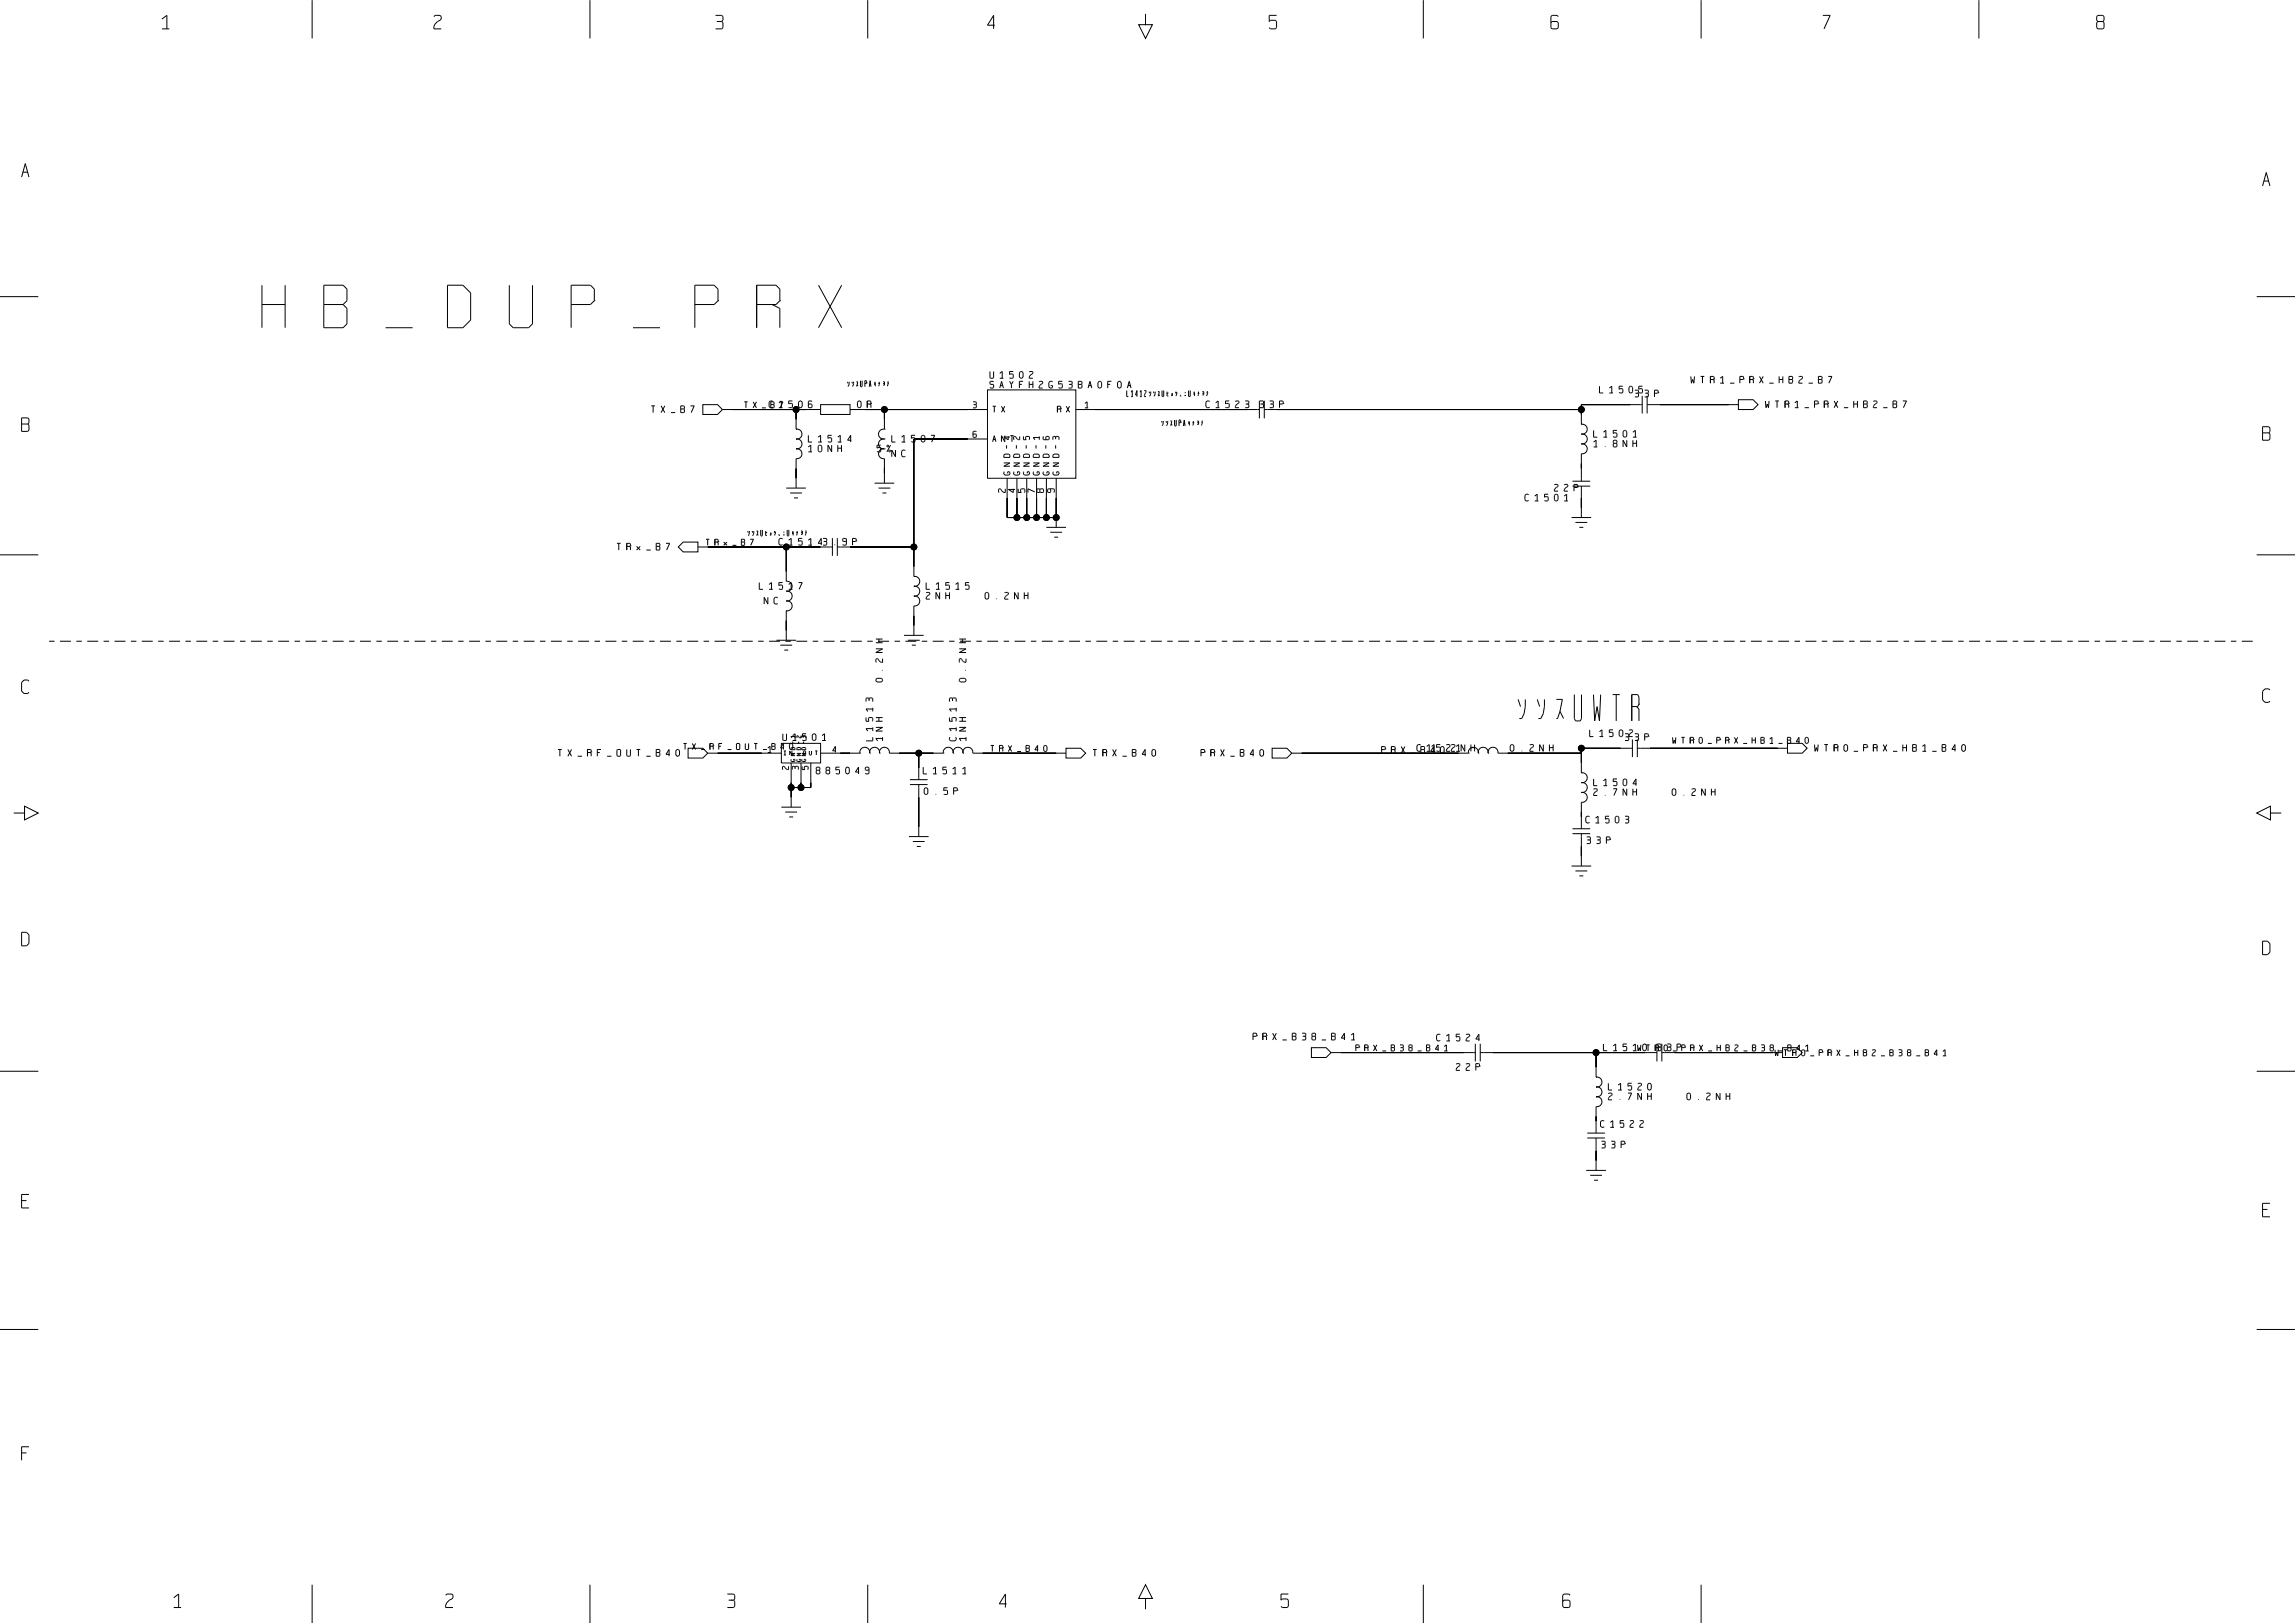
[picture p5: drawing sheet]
<svg xmlns="http://www.w3.org/2000/svg" width="594mm" height="420mm" viewBox="0 0 594 420" stroke-linecap="round" stroke-linejoin="round" font-family="sans-serif">
<defs><g id="words">
<text font-size="15.9" x="63.5" y="87.8">HB_DUP_PRX</text>
<text font-size="9.9" x="375" y="188.4">¿¿½üWTR</text>
<g font-size="4.9">
<text x="40.6" y="7.1">1</text>
<text x="110.8" y="7.1">2</text>
<text x="183.8" y="7.1">3</text>
<text x="254" y="7.1">4</text>
<text x="327" y="7.1">5</text>
<text x="399.7" y="7.1">6</text>
<text x="470.3" y="7.1">7</text>
<text x="541.2" y="7.1">8</text>
<text x="4.2" y="45.6">A</text>
<text x="583.8" y="47.7">A</text>
<text x="4.2" y="111.2">B</text>
<text x="583.8" y="113.7">B</text>
<text x="4.2" y="178.9">C</text>
<text x="583.8" y="181.4">C</text>
<text x="4.2" y="244.2">D</text>
<text x="583.8" y="246.7">D</text>
<text x="4.2" y="312.3">E</text>
<text x="583.8" y="314.4">E</text>
<text x="4.2" y="377.5">F</text>
<text x="43.7" y="415.6">1</text>
<text x="113.9" y="415.6">2</text>
<text x="186.6" y="415.6">3</text>
<text x="257.2" y="415.6">4</text>
<text x="329.8" y="415.6">5</text>
<text x="402.9" y="415.6">6</text>
</g>
<g font-size="2.5">
<text x="255.4" y="97.1">U1502</text>
<text x="255.4" y="99.6">SAYFH2G53BA0F0A</text>
<text x="436.7" y="99.8">WTR1_PRX_HB2_B7</text>
<text x="167.9" y="106.8">TX_B7</text>
<text x="198.6" y="106.2">C1506</text>
<text x="221.2" y="106.2">0R</text>
<text x="311.5" y="106.2">C1523</text>
<text x="325.3" y="106.2">33P</text>
<text x="413.5" y="102.3">L1505</text>
<text x="422.3" y="103.4">33P</text>
<text x="455.8" y="105.3">WTR1_PRX_HB2_B7</text>
<text x="208.1" y="113.7">L1514</text>
<text x="411.3" y="112.3">L1501</text>
<text x="208.1" y="116.1">10NH</text>
<text x="220.5" y="116.1">¡À5%</text>
<text x="230" y="115">L1507</text>
<text x="230" y="118.9">NC</text>
<text x="411.3" y="114.7">1.8NH</text>
<text x="259" y="128.1" transform="rotate(-90 259 128.1)">2</text>
<text x="261.5" y="128.1" transform="rotate(-90 261.5 128.1)">4</text>
<text x="264" y="128.1" transform="rotate(-90 264 128.1)">5</text>
<text x="266.4" y="128.1" transform="rotate(-90 266.4 128.1)">7</text>
<text x="268.9" y="128.1" transform="rotate(-90 268.9 128.1)">8</text>
<text x="271.7" y="128.1" transform="rotate(-90 271.7 128.1)">9</text>
<text x="394.1" y="130.2">C1501</text>
<text x="401.5" y="126.4">22P</text>
<text x="159.1" y="142.4">TRx_B7</text>
<text x="201.1" y="141.8">C15143.9P</text>
<text x="195.4" y="153.1">L1517</text>
<text x="238.8" y="151.8">L1515</text>
<text x="238.8" y="154.2">2NH</text>
<text x="248.7" y="154.2">¡À0.2NH</text>
<text x="196.8" y="157">NC</text>
<text x="227.3" y="182.7" transform="rotate(-90 227.3 182.7)">¡À0.2NH</text>
<text x="248.8" y="182.7" transform="rotate(-90 248.8 182.7)">¡À0.2NH</text>
<text x="201.8" y="190.9">U1501</text>
<text x="410.6" y="191.2">L1502</text>
<text x="144.6" y="195.7">TX_RF_OUT_B40</text>
<text x="224.8" y="192.6" transform="rotate(-90 224.8 192.6)">L1513</text>
<text x="227.3" y="192.6" transform="rotate(-90 227.3 192.6)">1NH</text>
<text x="246.3" y="192.6" transform="rotate(-90 246.3 192.6)">C1513</text>
<text x="248.8" y="192.6" transform="rotate(-90 248.8 192.6)">1NH</text>
<text x="281.9" y="195.7">TRX_B40</text>
<text x="310.4" y="195.7">PRX_B40</text>
<text x="356.7" y="195.4">PRX_B40</text>
<text x="366.2" y="195.1">C1521</text>
<text x="370.4" y="195.1">1.2NH</text>
<text x="385.2" y="195.1">¡À0.2NH</text>
<text x="419.8" y="192.3">33P</text>
<text x="468.5" y="194.2">WTR0_PRX_HB1_B40</text>
<text x="210.3" y="199.4">885049</text>
<text x="238.1" y="199.4">L1511</text>
<text x="411.3" y="202.6">L1504</text>
<text x="238.1" y="204.7">0.5P</text>
<text x="411.3" y="205">2.7NH</text>
<text x="426.2" y="205">¡À0.2NH</text>
<text x="409.6" y="212.1">C1503</text>
<text x="409.6" y="217.4">33P</text>
<text x="324.2" y="269">PRX_B38_B41</text>
<text x="371.1" y="269.9">C1524</text>
<text x="414.5" y="272.3">L1510</text>
<text x="428.3" y="272.3">33P</text>
<text x="376.1" y="277.6">22P</text>
<text x="415.2" y="281.2">L1520</text>
<text x="415.2" y="283.7">2.7NH</text>
<text x="430" y="283.7">¡À0.2NH</text>
<text x="413.1" y="290.8">C1522</text>
<text x="413.5" y="296.1">33P</text>
</g>
<g font-size="2.1">
<text x="214.1" y="100.5">¿¿½üPA·ÅÖÃ</text>
<text x="192.3" y="106.2">TX_B7</text>
<text x="251.2" y="106.2">3</text>
<text x="256.1" y="106.7">TX</text>
<text x="273" y="106.7">RX</text>
<text x="282.2" y="103">L1412¿¿½üË«¹¤Æ÷·ÅÖÃ</text>
<text x="251.2" y="113.6">6</text>
<text x="295.3" y="110.8">¿¿½üPA·ÅÖÃ</text>
<text x="256.1" y="114.1">ANT</text>
<text x="260.8" y="123.5" transform="rotate(-90 260.8 123.5)">GND-4</text>
<text x="263.3" y="123.5" transform="rotate(-90 263.3 123.5)">GND-2</text>
<text x="265.8" y="123.5" transform="rotate(-90 265.8 123.5)">GND-5</text>
<text x="268.6" y="123.5" transform="rotate(-90 268.6 123.5)">GND-1</text>
<text x="271.1" y="123.5" transform="rotate(-90 271.1 123.5)">GND-6</text>
<text x="273.5" y="123.5" transform="rotate(-90 273.5 123.5)">GND-3</text>
<text x="182.4" y="141.8">TRx_B7</text>
<text x="186.3" y="139.3">¿¿½üË«¹¤Æ÷·ÅÖÃ</text>
<text x="177.1" y="194.4">TX_RF_OUT_B40</text>
<text x="197.9" y="195.1">1</text>
<text x="214.5" y="195.1">4</text>
<text x="256.1" y="195.1">TRX_B40</text>
<text x="433.2" y="193">WTR0_PRX_HB1_B40</text>
<text x="202.8" y="199.7" transform="rotate(-90 202.8 199.7)">2</text>
<text x="205.6" y="199.7" transform="rotate(-90 205.6 199.7)">3</text>
<text x="208" y="199.7" transform="rotate(-90 208 199.7)">5</text>
<text x="351" y="272.3">PRX_B38_B41</text>
<text x="424.7" y="272.3">WTR0_PRX_HB2_B38_B41</text>
<text x="460" y="273.8">WTR0_PRX_HB2_B38_B41</text>
</g>
<g font-size="1.4">
<text x="202.1" y="195.4">IN</text>
<text x="205.3" y="197.6" transform="rotate(-90 205.3 197.6)">GND-1</text>
<text x="206.7" y="197.6" transform="rotate(-90 206.7 197.6)">GND-2</text>
<text x="207.8" y="195.4">OUT</text>
<text x="208.1" y="197.6" transform="rotate(-90 208.1 197.6)">GND-3</text>
</g>
</g></defs>
<g fill="none" stroke="#000" stroke-width=".26">
<path d="M80.8 0v9.9M152.6 0v9.9M224.5 0v9.9M296.4 3.6v2.8h1.7l-1.7 3.5-1.8-3.5h1.8M368.2 0v9.9M440.1 0v9.9M511.9 0v9.9M0 76.7h9.9M583.8 76.7h9.9M291.8 99.7h.6M292.1 98.6l.5 1.8M473 97.4h.9l-.8 1.7"/>
<path d="M181.8 104.7h3.8l1.3 1.2-1.3 1.3h-3.8zM186.9 105.9h19v5.1M192.6 103.9h.8M193 103.9v1.6M194.8 103.9l.9 1.6M195.7 103.9l-.9 1.6M205.9 111h.1M205.9 113.6h.1M205.9 116.1h.1M206 111a1.29 1.29 0 0 1 1.5 1.3 1.29 1.29 0 0 1-1.5 1.3M206 113.5a1.29 1.29 0 0 1 1.5 1.3 1.29 1.29 0 0 1-1.5 1.3M206 116.1a1.29 1.29 0 0 1 1.5 1.3 1.29 1.29 0 0 1-1.5 1.2l-.1 7.6"/>
<path d="M208.5 105.9h3.8M212.3 104.7h7.6v2.5h-7.6zM219.9 105.9h35.6M228.8 111a1.29 1.29 0 0 0-1.5 1.3 1.29 1.29 0 0 0 1.5 1.3M228.8 116.1a1.29 1.29 0 0 0-1.5 1.3 1.29 1.29 0 0 0 1.5 1.2v6.4M228.8 111h.1M228.8 105.9v5.1M251.7 103.9l.9 .2M255.5 100.9h22.8v22.8h-22.8zM255.5 113.6h-19.1v35.5M261.4 112.7h.8M262.2 113l.2-.1 .4 .1"/>
<path d="M263.8 112.9v.8M264.8 112.9v.8M265.3 113l.2-.1 .8 .1M268.9 112.9v.8M268.9 113.2h-1.6l.4 .5M270 112.9l-.2 .1M270.6 113l.1-.1 .7 .1M272.4 113l.1-.1 1.5 .1M278.3 105.9h47M280.7 105.5h.8M280.7 104.4l.5-.5v1.6M325.8 103.6v4.6"/>
<path d="M327.1 103.6v4.6M330.4 105.9h78.7M409.1 109.7h.1M409.1 112.3h.1M409.1 114.8h.1M409.1 117.4v7.1M409.1 109.7a1.29 1.29 0 0 1 1.5 1.3 1.29 1.29 0 0 1-1.5 1.3 1.29 1.29 0 0 1 1.5 1.3 1.29 1.29 0 0 1-1.5 1.2 1.29 1.29 0 0 1 1.5 1.3 1.29 1.29 0 0 1-1.5 1.3M422.4 111.8l.7-.5v1.8M424.8 104.7h-15.7v5M424.8 102.4v4.5M426.1 104.7h23.6M426.1 102.4v4.5"/>
<path d="M449.7 103.4h3.8l1.3 1.3-1.3 1.2h-3.8zM492.3 103.7h.9l-.8 1.8M182.6 139.5h.9M183.1 139.5v1.6M185.6 139.5h-.7v1.6M194.9 139.5l-.7 1.6M203.4 126.2h5.1M204.4 127.5h3.1M205.4 128.8h1.1M205.9 123.7h.1M215.3 139.2v4.6M216.6 139.2v4.6"/>
<path d="M226.3 125h5M227.3 126.2h3M228.3 127.5h1M228.8 122.4h.1M260.5 123.7v10.2h12.7M260.9 126.6h1.7M263.1 123.7v10.2M265.6 123.7v10.2M265.9 126.4l1.8 .8M268.2 123.7v10.2M270.7 136.4h5.1M270.7 123.7v10.2"/>
<path d="M271.2 126.4h1.4l.2 .2-.2 .8M271.7 137.7h3.1M272.7 138.9h1M273.2 133.9h.1M273.2 123.7v12.7M406.6 133.9h5M406.8 124.5h4.6M406.8 125.7h4.6M407.6 135.1h3M408.6 136.4h1M409.1 131.3h.1M409.1 125.7v8.2"/>
<path d="M0 143.5h9.9M175.5 141.5l1.2-1.3h3.9v2.6h-3.9zM180.6 141.5h31.7M203.4 158h.1M203.4 155.5h.1M203.4 141.5v8.9a1.29 1.29 0 0 1 1.5 1.2 1.29 1.29 0 0 1-1.5 1.3 1.29 1.29 0 0 1 1.5 1.3 1.29 1.29 0 0 1-1.5 1.3M203.4 158v7.6M203.4 155.5a1.29 1.29 0 0 1 1.5 1.2 1.29 1.29 0 0 1-1.5 1.3M206.6 150.7h.9l-.8 1.7M219.9 141.5h16.5M236.4 149.1h.1M236.4 151.6h.1"/>
<path d="M236.4 154.2h.1M236.4 156.7v7.6M236.4 149.1a1.29 1.29 0 0 1 1.5 1.3 1.29 1.29 0 0 1-1.5 1.2 1.29 1.29 0 0 1 1.5 1.3 1.29 1.29 0 0 1-1.5 1.3 1.29 1.29 0 0 1 1.5 1.3 1.29 1.29 0 0 1-1.5 1.2M265 154h.9M265.9 153.2v1.8M583.8 143.5h9.9M200.9 165.6h5M201.9 166.9h3M202.9 168.1h1M203.4 163.1h.1M226.6 165.3h1.7M227.4 165.3v.9"/>
<path d="M233.9 164.3h5.1M234.9 165.6h3M235.9 166.9h1M236.4 161.8h.1M248.2 165.3h1.7M249 165.3v.9M178 193.5h3.8l1.3 1.3-1.3 1.3h-3.8zM185.6 194.8h16.5M202.1 192.3h10.2v5.1h-10.2zM204.7 197.4v11.4M205.8 198.2h.6M207.2 197.4v6.3"/>
<path d="M208.2 198.2l.9 .2-.2 .7M209.8 197.4v6.3h-5.1M212.3 194.8h10.2M212.7 191.5h.9M222.5 194.8a1.29 1.29 0 0 1 1.2-1.5 1.29 1.29 0 0 1 1.3 1.5M222.5 194.8h.1M224 191.6h1.8M224 188.5h1.8M224 183.4h1.8M225 194.8a1.29 1.29 0 0 1 1.3-1.5 1.29 1.29 0 0 1 1.2 1.5M225 194.8h.1M225.8 183.1v.9"/>
<path d="M226.6 191h1.7M226.6 188.1h1.7l-1.7 1h1.7M226.6 185.6h1.7M226.6 186.6h1.7M227.5 194.8a1.29 1.29 0 0 1 1.3-1.5 1.29 1.29 0 0 1 1.3 1.5h13.9M227.5 194.8h.1M228.3 190.7v.9M237.7 194.8v6.9M244 194.8a1.29 1.29 0 0 1 1.3-1.5 1.29 1.29 0 0 1 1.3 1.5M244 194.8h.1M245.6 188.5h1.8M245.6 183.4h1.8"/>
<path d="M246.6 194.8a1.29 1.29 0 0 1 1.2-1.5 1.29 1.29 0 0 1 1.3 1.5M246.6 194.8h.1M247.4 183.1v.9M248.2 191h1.7M248.2 188.1h1.7l-1.7 1h1.7M248.2 185.6h1.7M248.2 186.6h1.7M249.1 194.8a1.29 1.29 0 0 1 1.3-1.5 1.29 1.29 0 0 1 1.3 1.5h24.1M249.1 194.8h.1M249.9 190.7v.9M256.3 192.8h.8M256.7 192.8v1.6"/>
<path d="M259.4 193l-.8-.2v1.6M260.9 192.8l.8 1.6M261.7 192.8l-.8 1.6M266.3 193l-.9-.2v.7M267.7 194l.7-1.2v1.6M270 193.1l.3-.3 .6 .3M275.8 193.5h3.8l1.3 1.3-1.3 1.3h-3.8zM329.1 193.5h3.8l1.3 1.3-1.3 1.3h-3.8zM334.2 194.8h43.2M382.4 194.8a1.29 1.29 0 0 1 1.3-1.5 1.29 1.29 0 0 1 1.3 1.5M390.1 194.8h19M409.1 199.9h.1"/>
<path d="M409.1 193.5v6.4M409.1 199.9a1.29 1.29 0 0 1 1.5 1.3 1.29 1.29 0 0 1-1.5 1.2 1.29 1.29 0 0 1 1.5 1.3 1.29 1.29 0 0 1-1.5 1.3 1.29 1.29 0 0 1 1.5 1.2 1.29 1.29 0 0 1-1.5 1.3M422.3 191.3v4.5M423.6 191.3v4.5M426.9 193.5h33M445 190.9l-.9-.2v1.6M447.3 190.9l-.9-.2v1.6M448.7 190.7l.8 1.6M449.5 190.7l-.8 1.6M453.3 190.7v1.6M454.1 190.7v1.6M456.4 190.9l-.9-.2v.7"/>
<path d="M457.8 191.2l.6-.5v1.6M462.4 192.3h3.8l1.3 1.2-1.3 1.3h-3.8zM463.3 190.9l-.9-.2v.7M464.7 191.9l.7-1.2v1.6M467 191l.3-.3 .5 .3v1l-.3 .3-.5-.3M507.8 192.6h.3l.4 .3v1.1l-.4 .3h-.3M3.6 210.3h2.7v-1.8l3.6 1.8-3.6 1.8v-1.8M202.1 208.8h5.1M203.2 210h3M204.2 211.3h1M204.7 206.2h.1M235.2 216.4h5"/>
<path d="M235.4 202.9h4.6M235.4 201.7h4.6M236.2 217.7h3M237.2 218.9h1M237.7 213.9h.1M237.7 203.7v12.7M249 200.2h.9M406.8 215.6h4.6M406.8 214.4h4.6M409.1 202.4h.1M409.1 205h.1M409.1 207.5v2.5"/>
<path d="M409.1 211.3v3.1M409.1 216.4v7.6M442.7 204.8h1M443.7 204v1.8M587.4 210.3v-1.8l-3.6 1.8 3.6 1.8v-1.8h2.8M406.6 224h5M407.6 225.3h3M408.6 226.6h1M409.1 221.5h.1M0 277.1h9.9M339.3 271h3.8l1.2 1.3-1.2 1.2h-3.8zM344.3 272.3h37.4"/>
<path d="M373.6 271.8h.9M374.2 270.3v1.5M381.7 270v4.6M382.9 272.3h42.7M382.9 270v4.6M412.9 278.6h.1M412.9 272.3v6.3M412.9 278.6a1.29 1.29 0 0 1 1.5 1.3 1.29 1.29 0 0 1-1.5 1.3M428.7 270v4.6M429.9 270v4.6M433.2 272.3h25.4M461.2 271h3.8l1.2 1.3-1.2 1.2h-3.8z"/>
<path d="M467.1 270.7l.5-.4v1.5M502.6 273.1h.9M502.6 272l.6-.5v1.6M583.8 277.1h9.9M410.6 294.4h4.6M410.6 293.1h4.6M412.9 281.2h.1M412.9 283.7h.1M412.9 290v3.1M412.9 295.1v7.6M412.9 281.2a1.29 1.29 0 0 1 1.5 1.2 1.29 1.29 0 0 1-1.5 1.3M412.9 283.7a1.29 1.29 0 0 1 1.5 1.3 1.29 1.29 0 0 1-1.5 1.2v2.6"/>
<path d="M446.6 283.5h.9M447.5 282.7v1.8M410.4 302.7h5M411.4 304h3M412.4 305.3h1M412.9 300.2h.1M0 343.9h9.9M583.8 343.9h9.9M80.8 409.9v9.9M152.6 409.9v9.9M224.5 409.9v9.9M296.4 413.5h1.7l-1.7-3.6-1.8 3.6h1.8v2.8"/>
<path d="M368.2 409.9v9.9M440.1 409.9v9.9"/>
<circle cx="228.8" cy="105.9" r=".76"/>
<circle cx="409.1" cy="105.9" r=".76"/>
<circle cx="263.1" cy="133.9" r=".76"/>
<circle cx="265.6" cy="133.9" r=".76"/>
<circle cx="268.2" cy="133.9" r=".76"/>
<circle cx="270.7" cy="133.9" r=".76"/>
<circle cx="273.2" cy="133.9" r=".76"/>
<circle cx="236.4" cy="141.5" r=".76"/>
<circle cx="237.7" cy="194.8" r=".76"/>
<circle cx="409.1" cy="193.5" r=".76"/>
<circle cx="204.7" cy="203.7" r=".76"/>
<circle cx="207.2" cy="203.7" r=".76"/>
<circle cx="412.9" cy="272.3" r=".76"/>
</g>
<g fill="#000" stroke="#000" stroke-width=".26">
<path d="M189.4 105.9h16.5z" fill-rule="evenodd"/>
<path d="M205.9 105.9v2.6z" fill-rule="evenodd"/>
<path d="M223.7 105.9h5.1z" fill-rule="evenodd"/>
<path d="M228.8 105.9v2.6z" fill-rule="evenodd"/>
<path d="M236.4 113.6v27.9z" fill-rule="evenodd"/>
<path d="M228.8 105.9h21.6z" fill-rule="evenodd"/>
<path d="M236.4 113.6h14z" fill-rule="evenodd"/>
<path d="M283.4 105.9h39.4z" fill-rule="evenodd"/>
<path d="M409.1 119.9v1.3z" fill-rule="evenodd"/>
<path d="M409.1 105.9v1.3z" fill-rule="evenodd"/>
<path d="M409.1 104.7v1.2z" fill-rule="evenodd"/>
<path d="M330.4 105.9h78.7z" fill-rule="evenodd"/>
<path d="M409.1 104.7h12.7z" fill-rule="evenodd"/>
<path d="M429.4 104.7h17.8z" fill-rule="evenodd"/>
<path d="M205.9 121.2v2.5z" fill-rule="evenodd"/>
<path d="M228.8 121.2v1.2z" fill-rule="evenodd"/>
<path d="M260.5 128.8v5.1z" fill-rule="evenodd"/>
<path d="M263.1 128.8v5.1z" fill-rule="evenodd"/>
<path d="M260.5 133.9h2.6z" fill-rule="evenodd"/>
<path d="M265.6 128.8v5.1z" fill-rule="evenodd"/>
<path d="M263.1 133.9h2.5z" fill-rule="evenodd"/>
<path d="M268.2 128.8v5.1z" fill-rule="evenodd"/>
<path d="M265.6 133.9h2.6z" fill-rule="evenodd"/>
<path d="M270.7 128.8v5.1z" fill-rule="evenodd"/>
<path d="M268.2 133.9h2.5z" fill-rule="evenodd"/>
<path d="M270.7 133.9h2.5z" fill-rule="evenodd"/>
<path d="M273.2 128.8v5.1z" fill-rule="evenodd"/>
<path d="M409.1 128.8v2.5z" fill-rule="evenodd"/>
<path d="M203.4 141.5v6.3z" fill-rule="evenodd"/>
<path d="M183.1 141.5h20.3z" fill-rule="evenodd"/>
<path d="M203.4 141.5h8.9z" fill-rule="evenodd"/>
<path d="M236.4 159.3v2.5z" fill-rule="evenodd"/>
<path d="M219.9 141.5h16.5z" fill-rule="evenodd"/>
<path d="M236.4 141.5v5.1z" fill-rule="evenodd"/>
<path d="M203.4 160.5v2.6z" fill-rule="evenodd"/>
<path d="M185.6 194.8h11.5z" fill-rule="evenodd"/>
<path d="M217.4 194.8h2.5z" fill-rule="evenodd"/>
<path d="M237.7 194.8v3.8z" fill-rule="evenodd"/>
<path d="M232.6 194.8h5.1z" fill-rule="evenodd"/>
<path d="M237.7 194.8h3.8z" fill-rule="evenodd"/>
<path d="M254.2 194.8h19z" fill-rule="evenodd"/>
<path d="M336.7 194.8h40.7z" fill-rule="evenodd"/>
<path d="M409.1 193.5v3.9z" fill-rule="evenodd"/>
<path d="M409.1 193.5v1.3z" fill-rule="evenodd"/>
<path d="M390.1 194.8h19z" fill-rule="evenodd"/>
<path d="M426.9 193.5h33z" fill-rule="evenodd"/>
<path d="M204.7 203.7v2.5z" fill-rule="evenodd"/>
<path d="M204.7 202.4v1.3z" fill-rule="evenodd"/>
<path d="M207.2 202.4v1.3z" fill-rule="evenodd"/>
<path d="M204.7 203.7h2.5z" fill-rule="evenodd"/>
<path d="M209.8 202.4v1.3z" fill-rule="evenodd"/>
<path d="M207.2 203.7h2.6z" fill-rule="evenodd"/>
<path d="M237.7 206.2v7.7z" fill-rule="evenodd"/>
<path d="M409.1 218.9v2.6z" fill-rule="evenodd"/>
<path d="M346.9 272.3h31.7z" fill-rule="evenodd"/>
<path d="M386.2 272.3h26.7z" fill-rule="evenodd"/>
<path d="M412.9 272.3v3.8z" fill-rule="evenodd"/>
<path d="M412.9 272.3h12.7z" fill-rule="evenodd"/>
<path d="M433.2 272.3h25.4z" fill-rule="evenodd"/>
<path d="M412.9 297.7v2.5z" fill-rule="evenodd"/>
<circle cx="228.8" cy="105.9" r=".76"/>
<circle cx="409.1" cy="105.9" r=".76"/>
<circle cx="263.1" cy="133.9" r=".76"/>
<circle cx="265.6" cy="133.9" r=".76"/>
<circle cx="268.2" cy="133.9" r=".76"/>
<circle cx="270.7" cy="133.9" r=".76"/>
<circle cx="273.2" cy="133.9" r=".76"/>
<circle cx="236.4" cy="141.5" r=".76"/>
<circle cx="237.7" cy="194.8" r=".76"/>
<circle cx="409.1" cy="193.5" r=".76"/>
<circle cx="204.7" cy="203.7" r=".76"/>
<circle cx="207.2" cy="203.7" r=".76"/>
<circle cx="412.9" cy="272.3" r=".76"/>
</g>
<path d="M12.7 165.9h571.4" fill="none" stroke="#000" stroke-width=".26" stroke-dasharray="1.4 1.4 2.8 1.4" stroke-linecap="butt"/>
<use href="#words"/>
</svg>
